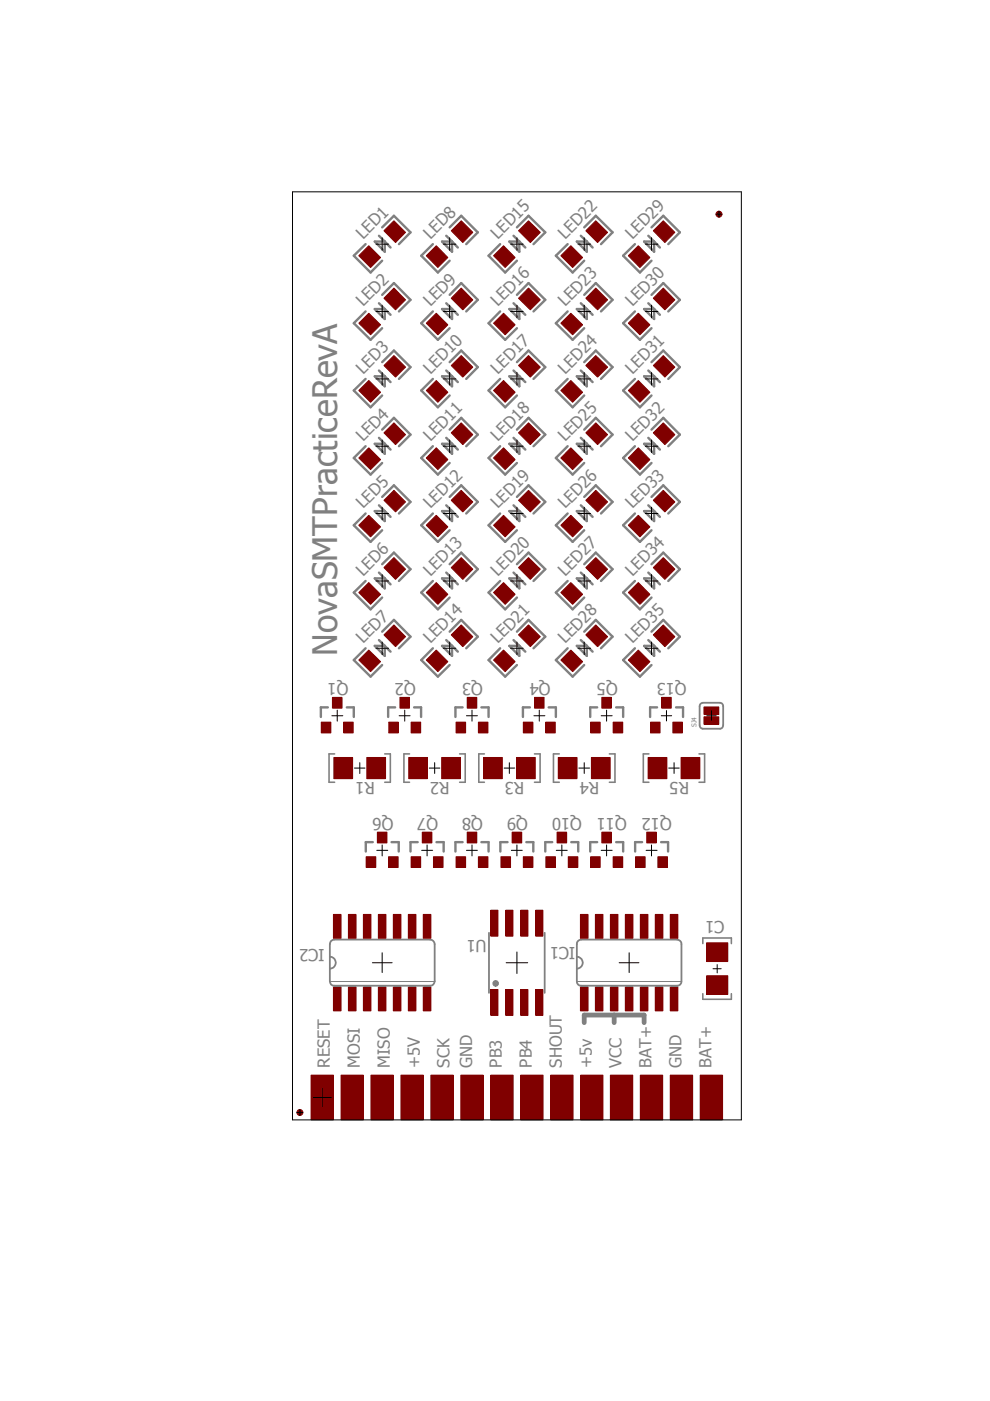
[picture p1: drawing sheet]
<svg xmlns="http://www.w3.org/2000/svg" width="210mm" height="297mm" viewBox="0 0 210 297" stroke-linecap="round" stroke-linejoin="round" font-family="sans-serif">
<defs><g id="words">
<text font-size="7.2" fill="#808080" x="71.5" y="139.1" transform="rotate(-90 71.5 139.1)">NovaSMTPracticeRevA</text>
<g font-size="3.5" fill="#808080">
<text x="77" y="50.9" transform="rotate(-45 77 50.9)">LED1</text>
<text x="91.3" y="50.9" transform="rotate(-45 91.3 50.9)">LED8</text>
<text x="105.5" y="50.9" transform="rotate(-45 105.5 50.9)">LED15</text>
<text x="119.8" y="50.9" transform="rotate(-45 119.8 50.9)">LED22</text>
<text x="134.1" y="50.9" transform="rotate(-45 134.1 50.9)">LED29</text>
<text x="77" y="65.1" transform="rotate(-45 77 65.1)">LED2</text>
<text x="91.3" y="65.1" transform="rotate(-45 91.3 65.1)">LED9</text>
<text x="105.5" y="65.1" transform="rotate(-45 105.5 65.1)">LED16</text>
<text x="119.8" y="65.1" transform="rotate(-45 119.8 65.1)">LED23</text>
<text x="134.1" y="65.1" transform="rotate(-45 134.1 65.1)">LED30</text>
<text x="77" y="79.4" transform="rotate(-45 77 79.4)">LED3</text>
<text x="91.3" y="79.4" transform="rotate(-45 91.3 79.4)">LED10</text>
<text x="105.5" y="79.4" transform="rotate(-45 105.5 79.4)">LED17</text>
<text x="119.8" y="79.4" transform="rotate(-45 119.8 79.4)">LED24</text>
<text x="134.1" y="79.4" transform="rotate(-45 134.1 79.4)">LED31</text>
<text x="77" y="93.7" transform="rotate(-45 77 93.7)">LED4</text>
<text x="91.3" y="93.7" transform="rotate(-45 91.3 93.7)">LED11</text>
<text x="105.5" y="93.7" transform="rotate(-45 105.5 93.7)">LED18</text>
<text x="119.8" y="93.7" transform="rotate(-45 119.8 93.7)">LED25</text>
<text x="134.1" y="93.7" transform="rotate(-45 134.1 93.7)">LED32</text>
<text x="77" y="108" transform="rotate(-45 77 108)">LED5</text>
<text x="91.3" y="108" transform="rotate(-45 91.3 108)">LED12</text>
<text x="105.5" y="108" transform="rotate(-45 105.5 108)">LED19</text>
<text x="119.8" y="108" transform="rotate(-45 119.8 108)">LED26</text>
<text x="134.1" y="108" transform="rotate(-45 134.1 108)">LED33</text>
<text x="77" y="122.3" transform="rotate(-45 77 122.3)">LED6</text>
<text x="91.3" y="122.3" transform="rotate(-45 91.3 122.3)">LED13</text>
<text x="105.5" y="122.3" transform="rotate(-45 105.5 122.3)">LED20</text>
<text x="119.8" y="122.3" transform="rotate(-45 119.8 122.3)">LED27</text>
<text x="134.1" y="122.3" transform="rotate(-45 134.1 122.3)">LED34</text>
<text x="77" y="136.6" transform="rotate(-45 77 136.6)">LED7</text>
<text x="91.3" y="136.6" transform="rotate(-45 91.3 136.6)">LED14</text>
<text x="105.5" y="136.6" transform="rotate(-45 105.5 136.6)">LED21</text>
<text x="119.8" y="136.6" transform="rotate(-45 119.8 136.6)">LED28</text>
<text x="134.1" y="136.6" transform="rotate(-45 134.1 136.6)">LED35</text>
<text x="73.9" y="144.8" transform="rotate(-180 73.9 144.8)">Q1</text>
<text x="88.1" y="144.8" transform="rotate(-180 88.1 144.8)">Q2</text>
<text x="102.4" y="144.8" transform="rotate(-180 102.4 144.8)">Q3</text>
<text x="116.7" y="144.8" transform="rotate(-180 116.7 144.8)">Q4</text>
<text x="131" y="144.8" transform="rotate(-180 131 144.8)">Q5</text>
<text x="145.5" y="144.9" transform="rotate(-180 145.5 144.9)">Q13</text>
<text x="79.5" y="165.7" transform="rotate(-180 79.5 165.7)">R1</text>
<text x="95.3" y="165.7" transform="rotate(-180 95.3 165.7)">R2</text>
<text x="111.2" y="165.7" transform="rotate(-180 111.2 165.7)">R3</text>
<text x="127" y="165.7" transform="rotate(-180 127 165.7)">R4</text>
<text x="146.1" y="165.7" transform="rotate(-180 146.1 165.7)">R5</text>
<text x="83.4" y="173.3" transform="rotate(-180 83.4 173.3)">Q6</text>
<text x="92.9" y="173.3" transform="rotate(-180 92.9 173.3)">Q7</text>
<text x="102.4" y="173.3" transform="rotate(-180 102.4 173.3)">Q8</text>
<text x="111.9" y="173.3" transform="rotate(-180 111.9 173.3)">Q9</text>
<text x="123.4" y="173.3" transform="rotate(-180 123.4 173.3)">Q10</text>
<text x="132.9" y="173.3" transform="rotate(-180 132.9 173.3)">Q11</text>
<text x="142.4" y="173.3" transform="rotate(-180 142.4 173.3)">Q12</text>
<text x="153.6" y="195.2" transform="rotate(-180 153.6 195.2)">C1</text>
<text x="68.8" y="201.1" transform="rotate(-180 68.8 201.1)">IC2</text>
<text x="103.2" y="199.3" transform="rotate(-180 103.2 199.3)">U1</text>
<text x="122" y="200.7" transform="rotate(-180 122 200.7)">IC1</text>
<text x="69.9" y="226.3" transform="rotate(-90 69.9 226.3)">RESET</text>
<text x="76.3" y="226.3" transform="rotate(-90 76.3 226.3)">MOSI</text>
<text x="82.6" y="226.3" transform="rotate(-90 82.6 226.3)">MISO</text>
<text x="89" y="226.3" transform="rotate(-90 89 226.3)">+5V</text>
<text x="95.3" y="226.3" transform="rotate(-90 95.3 226.3)">SCK</text>
<text x="100.1" y="226.3" transform="rotate(-90 100.1 226.3)">GND</text>
<text x="106.4" y="226.3" transform="rotate(-90 106.4 226.3)">PB3</text>
<text x="112.8" y="226.3" transform="rotate(-90 112.8 226.3)">PB4</text>
<text x="119.1" y="226.3" transform="rotate(-90 119.1 226.3)">SHOUT</text>
<text x="125.5" y="226.3" transform="rotate(-90 125.5 226.3)">+5v</text>
<text x="131.8" y="226.3" transform="rotate(-90 131.8 226.3)">VCC</text>
<text x="138.1" y="226.3" transform="rotate(-90 138.1 226.3)">BAT+</text>
<text x="144.5" y="226.3" transform="rotate(-90 144.5 226.3)">GND</text>
<text x="150.8" y="226.3" transform="rotate(-90 150.8 226.3)">BAT+</text>
</g>
<text font-size="1.4" fill="#808080" x="147.7" y="154.1" transform="rotate(-90 147.7 154.1)">SJ4</text>
</g></defs>
<path d="M104.1 209.8h1.5v5.5h-1.5z" fill-rule="evenodd" fill="#800000"/>
<path d="M104.1 209.8h1.5v5.5h-1.5z" fill="none" stroke="#800000" stroke-width=".21"/>
<path d="M107.2 209.8h1.6v5.5h-1.6z" fill-rule="evenodd" fill="#800000"/>
<path d="M107.2 209.8h1.6v5.5h-1.6z" fill="none" stroke="#800000" stroke-width=".21"/>
<path d="M110.4 209.8h1.5v5.5h-1.5z" fill-rule="evenodd" fill="#800000"/>
<path d="M110.4 209.8h1.5v5.5h-1.5z" fill="none" stroke="#800000" stroke-width=".21"/>
<path d="M113.6 209.8h1.5v5.5h-1.5z" fill-rule="evenodd" fill="#800000"/>
<path d="M113.6 209.8h1.5v5.5h-1.5z" fill="none" stroke="#800000" stroke-width=".21"/>
<path d="M113.6 193h1.5v5.5h-1.5z" fill-rule="evenodd" fill="#800000"/>
<path d="M113.6 193h1.5v5.5h-1.5z" fill="none" stroke="#800000" stroke-width=".21"/>
<path d="M110.4 193h1.5v5.5h-1.5z" fill-rule="evenodd" fill="#800000"/>
<path d="M110.4 193h1.5v5.5h-1.5z" fill="none" stroke="#800000" stroke-width=".21"/>
<path d="M107.2 193h1.6v5.5h-1.6z" fill-rule="evenodd" fill="#800000"/>
<path d="M107.2 193h1.6v5.5h-1.6z" fill="none" stroke="#800000" stroke-width=".21"/>
<path d="M104.1 193h1.5v5.5h-1.5z" fill-rule="evenodd" fill="#800000"/>
<path d="M104.1 193h1.5v5.5h-1.5z" fill="none" stroke="#800000" stroke-width=".21"/>
<path d="M149.8 206.9h4.5v4h-4.5z" fill-rule="evenodd" fill="#800000"/>
<path d="M149.8 206.9h4.5v4h-4.5z" fill="none" stroke="#800000" stroke-width=".21"/>
<path d="M149.8 199.9h4.5v4h-4.5z" fill-rule="evenodd" fill="#800000"/>
<path d="M149.8 199.9h4.5v4h-4.5z" fill="none" stroke="#800000" stroke-width=".21"/>
<path d="M77.8 160.6h3.9v4.5h-3.9z" fill-rule="evenodd" fill="#800000"/>
<path d="M77.8 160.6h3.9v4.5h-3.9z" fill="none" stroke="#800000" stroke-width=".21"/>
<path d="M70.8 160.6h4v4.5h-4z" fill-rule="evenodd" fill="#800000"/>
<path d="M70.8 160.6h4v4.5h-4z" fill="none" stroke="#800000" stroke-width=".21"/>
<path d="M93.6 160.6h4v4.5h-4z" fill-rule="evenodd" fill="#800000"/>
<path d="M93.6 160.6h4v4.5h-4z" fill="none" stroke="#800000" stroke-width=".21"/>
<path d="M86.7 160.6h3.9v4.5h-3.9z" fill-rule="evenodd" fill="#800000"/>
<path d="M86.7 160.6h3.9v4.5h-3.9z" fill="none" stroke="#800000" stroke-width=".21"/>
<path d="M109.5 160.6h4v4.5h-4z" fill-rule="evenodd" fill="#800000"/>
<path d="M109.5 160.6h4v4.5h-4z" fill="none" stroke="#800000" stroke-width=".21"/>
<path d="M102.5 160.6h4v4.5h-4z" fill-rule="evenodd" fill="#800000"/>
<path d="M102.5 160.6h4v4.5h-4z" fill="none" stroke="#800000" stroke-width=".21"/>
<path d="M125.4 160.6h4v4.5h-4z" fill-rule="evenodd" fill="#800000"/>
<path d="M125.4 160.6h4v4.5h-4z" fill="none" stroke="#800000" stroke-width=".21"/>
<path d="M118.4 160.6h3.9v4.5h-3.9z" fill-rule="evenodd" fill="#800000"/>
<path d="M118.4 160.6h3.9v4.5h-3.9z" fill="none" stroke="#800000" stroke-width=".21"/>
<path d="M144.4 160.6h4v4.5h-4z" fill-rule="evenodd" fill="#800000"/>
<path d="M144.4 160.6h4v4.5h-4z" fill="none" stroke="#800000" stroke-width=".21"/>
<path d="M137.4 160.6h4v4.5h-4z" fill-rule="evenodd" fill="#800000"/>
<path d="M137.4 160.6h4v4.5h-4z" fill="none" stroke="#800000" stroke-width=".21"/>
<path d="M70.7 209.2h1.6v5.1h-1.6z" fill-rule="evenodd" fill="#800000"/>
<path d="M70.7 209.2h1.6v5.1h-1.6z" fill="none" stroke="#800000" stroke-width=".21"/>
<path d="M70.7 193.9h1.6v5.1h-1.6z" fill-rule="evenodd" fill="#800000"/>
<path d="M70.7 193.9h1.6v5.1h-1.6z" fill="none" stroke="#800000" stroke-width=".21"/>
<path d="M73.9 209.2h1.6v5.1h-1.6z" fill-rule="evenodd" fill="#800000"/>
<path d="M73.9 209.2h1.6v5.1h-1.6z" fill="none" stroke="#800000" stroke-width=".21"/>
<path d="M77 209.2h1.7v5.1h-1.7z" fill-rule="evenodd" fill="#800000"/>
<path d="M77 209.2h1.7v5.1h-1.7z" fill="none" stroke="#800000" stroke-width=".21"/>
<path d="M73.9 193.9h1.6v5.1h-1.6z" fill-rule="evenodd" fill="#800000"/>
<path d="M73.9 193.9h1.6v5.1h-1.6z" fill="none" stroke="#800000" stroke-width=".21"/>
<path d="M77 193.9h1.7v5.1h-1.7z" fill-rule="evenodd" fill="#800000"/>
<path d="M77 193.9h1.7v5.1h-1.7z" fill="none" stroke="#800000" stroke-width=".21"/>
<path d="M80.2 209.2h1.6v5.1h-1.6z" fill-rule="evenodd" fill="#800000"/>
<path d="M80.2 209.2h1.6v5.1h-1.6z" fill="none" stroke="#800000" stroke-width=".21"/>
<path d="M80.2 193.9h1.6v5.1h-1.6z" fill-rule="evenodd" fill="#800000"/>
<path d="M80.2 193.9h1.6v5.1h-1.6z" fill="none" stroke="#800000" stroke-width=".21"/>
<path d="M83.4 209.2h1.6v5.1h-1.6z" fill-rule="evenodd" fill="#800000"/>
<path d="M83.4 209.2h1.6v5.1h-1.6z" fill="none" stroke="#800000" stroke-width=".21"/>
<path d="M86.6 209.2h1.6v5.1h-1.6z" fill-rule="evenodd" fill="#800000"/>
<path d="M86.6 209.2h1.6v5.1h-1.6z" fill="none" stroke="#800000" stroke-width=".21"/>
<path d="M83.4 193.9h1.6v5.1h-1.6z" fill-rule="evenodd" fill="#800000"/>
<path d="M83.4 193.9h1.6v5.1h-1.6z" fill="none" stroke="#800000" stroke-width=".21"/>
<path d="M86.6 193.9h1.6v5.1h-1.6z" fill-rule="evenodd" fill="#800000"/>
<path d="M86.6 193.9h1.6v5.1h-1.6z" fill="none" stroke="#800000" stroke-width=".21"/>
<path d="M89.7 209.2h1.7v5.1h-1.7z" fill-rule="evenodd" fill="#800000"/>
<path d="M89.7 209.2h1.7v5.1h-1.7z" fill="none" stroke="#800000" stroke-width=".21"/>
<path d="M89.7 193.9h1.7v5.1h-1.7z" fill-rule="evenodd" fill="#800000"/>
<path d="M89.7 193.9h1.7v5.1h-1.7z" fill="none" stroke="#800000" stroke-width=".21"/>
<path d="M68.1 153.1h2v2.3h-2z" fill-rule="evenodd" fill="#800000"/>
<path d="M68.1 153.1h2v2.3h-2z" fill="none" stroke="#800000" stroke-width=".21"/>
<path d="M72.9 153.1h2v2.3h-2z" fill-rule="evenodd" fill="#800000"/>
<path d="M72.9 153.1h2v2.3h-2z" fill="none" stroke="#800000" stroke-width=".21"/>
<path d="M70.5 147.9h2v2.2h-2z" fill-rule="evenodd" fill="#800000"/>
<path d="M70.5 147.9h2v2.2h-2z" fill="none" stroke="#800000" stroke-width=".21"/>
<path d="M82.4 153.1h2.1v2.3h-2.1z" fill-rule="evenodd" fill="#800000"/>
<path d="M82.4 153.1h2.1v2.3h-2.1z" fill="none" stroke="#800000" stroke-width=".21"/>
<path d="M87.2 153.1h2v2.3h-2z" fill-rule="evenodd" fill="#800000"/>
<path d="M87.2 153.1h2v2.3h-2z" fill="none" stroke="#800000" stroke-width=".21"/>
<path d="M84.8 147.9h2v2.2h-2z" fill-rule="evenodd" fill="#800000"/>
<path d="M84.8 147.9h2v2.2h-2z" fill="none" stroke="#800000" stroke-width=".21"/>
<path d="M96.7 153.1h2v2.3h-2z" fill-rule="evenodd" fill="#800000"/>
<path d="M96.7 153.1h2v2.3h-2z" fill="none" stroke="#800000" stroke-width=".21"/>
<path d="M101.4 153.1h2.1v2.3h-2.1z" fill-rule="evenodd" fill="#800000"/>
<path d="M101.4 153.1h2.1v2.3h-2.1z" fill="none" stroke="#800000" stroke-width=".21"/>
<path d="M99.1 147.9h2v2.2h-2z" fill-rule="evenodd" fill="#800000"/>
<path d="M99.1 147.9h2v2.2h-2z" fill="none" stroke="#800000" stroke-width=".21"/>
<path d="M111 153.1h2v2.3h-2z" fill-rule="evenodd" fill="#800000"/>
<path d="M111 153.1h2v2.3h-2z" fill="none" stroke="#800000" stroke-width=".21"/>
<path d="M115.7 153.1h2v2.3h-2z" fill-rule="evenodd" fill="#800000"/>
<path d="M115.7 153.1h2v2.3h-2z" fill="none" stroke="#800000" stroke-width=".21"/>
<path d="M113.3 147.9h2.1v2.2h-2.1z" fill-rule="evenodd" fill="#800000"/>
<path d="M113.3 147.9h2.1v2.2h-2.1z" fill="none" stroke="#800000" stroke-width=".21"/>
<path d="M125.2 153.1h2.1v2.3h-2.1z" fill-rule="evenodd" fill="#800000"/>
<path d="M125.2 153.1h2.1v2.3h-2.1z" fill="none" stroke="#800000" stroke-width=".21"/>
<path d="M130 153.1h2v2.3h-2z" fill-rule="evenodd" fill="#800000"/>
<path d="M130 153.1h2v2.3h-2z" fill="none" stroke="#800000" stroke-width=".21"/>
<path d="M127.6 147.9h2v2.2h-2z" fill-rule="evenodd" fill="#800000"/>
<path d="M127.6 147.9h2v2.2h-2z" fill="none" stroke="#800000" stroke-width=".21"/>
<path d="M123.1 209.2h1.6v5.1h-1.6z" fill-rule="evenodd" fill="#800000"/>
<path d="M123.1 209.2h1.6v5.1h-1.6z" fill="none" stroke="#800000" stroke-width=".21"/>
<path d="M123.1 193.9h1.6v5.1h-1.6z" fill-rule="evenodd" fill="#800000"/>
<path d="M123.1 193.9h1.6v5.1h-1.6z" fill="none" stroke="#800000" stroke-width=".21"/>
<path d="M126.2 209.2h1.6v5.1h-1.6z" fill-rule="evenodd" fill="#800000"/>
<path d="M126.2 209.2h1.6v5.1h-1.6z" fill="none" stroke="#800000" stroke-width=".21"/>
<path d="M129.4 209.2h1.6v5.1h-1.6z" fill-rule="evenodd" fill="#800000"/>
<path d="M129.4 209.2h1.6v5.1h-1.6z" fill="none" stroke="#800000" stroke-width=".21"/>
<path d="M126.2 193.9h1.6v5.1h-1.6z" fill-rule="evenodd" fill="#800000"/>
<path d="M126.2 193.9h1.6v5.1h-1.6z" fill="none" stroke="#800000" stroke-width=".21"/>
<path d="M129.4 193.9h1.6v5.1h-1.6z" fill-rule="evenodd" fill="#800000"/>
<path d="M129.4 193.9h1.6v5.1h-1.6z" fill="none" stroke="#800000" stroke-width=".21"/>
<path d="M132.6 209.2h1.6v5.1h-1.6z" fill-rule="evenodd" fill="#800000"/>
<path d="M132.6 209.2h1.6v5.1h-1.6z" fill="none" stroke="#800000" stroke-width=".21"/>
<path d="M132.6 193.9h1.6v5.1h-1.6z" fill-rule="evenodd" fill="#800000"/>
<path d="M132.6 193.9h1.6v5.1h-1.6z" fill="none" stroke="#800000" stroke-width=".21"/>
<path d="M135.8 209.2h1.6v5.1h-1.6z" fill-rule="evenodd" fill="#800000"/>
<path d="M135.8 209.2h1.6v5.1h-1.6z" fill="none" stroke="#800000" stroke-width=".21"/>
<path d="M138.9 209.2h1.6v5.1h-1.6z" fill-rule="evenodd" fill="#800000"/>
<path d="M138.9 209.2h1.6v5.1h-1.6z" fill="none" stroke="#800000" stroke-width=".21"/>
<path d="M135.8 193.9h1.6v5.1h-1.6z" fill-rule="evenodd" fill="#800000"/>
<path d="M135.8 193.9h1.6v5.1h-1.6z" fill="none" stroke="#800000" stroke-width=".21"/>
<path d="M138.9 193.9h1.6v5.1h-1.6z" fill-rule="evenodd" fill="#800000"/>
<path d="M138.9 193.9h1.6v5.1h-1.6z" fill="none" stroke="#800000" stroke-width=".21"/>
<path d="M142.1 209.2h1.6v5.1h-1.6z" fill-rule="evenodd" fill="#800000"/>
<path d="M142.1 209.2h1.6v5.1h-1.6z" fill="none" stroke="#800000" stroke-width=".21"/>
<path d="M142.1 193.9h1.6v5.1h-1.6z" fill-rule="evenodd" fill="#800000"/>
<path d="M142.1 193.9h1.6v5.1h-1.6z" fill="none" stroke="#800000" stroke-width=".21"/>
<path d="M66 228h4.7v9.4h-4.7z" fill-rule="evenodd" fill="#800000"/>
<path d="M66 228h4.7v9.4h-4.7z" fill="none" stroke="#800000" stroke-width=".21"/>
<path d="M72.3 228h4.7v9.4h-4.7z" fill-rule="evenodd" fill="#800000"/>
<path d="M72.3 228h4.7v9.4h-4.7z" fill="none" stroke="#800000" stroke-width=".21"/>
<path d="M78.7 228h4.7v9.4h-4.7z" fill-rule="evenodd" fill="#800000"/>
<path d="M78.7 228h4.7v9.4h-4.7z" fill="none" stroke="#800000" stroke-width=".21"/>
<path d="M85 228h4.7v9.4h-4.7z" fill-rule="evenodd" fill="#800000"/>
<path d="M85 228h4.7v9.4h-4.7z" fill="none" stroke="#800000" stroke-width=".21"/>
<path d="M91.4 228h4.7v9.4h-4.7z" fill-rule="evenodd" fill="#800000"/>
<path d="M91.4 228h4.7v9.4h-4.7z" fill="none" stroke="#800000" stroke-width=".21"/>
<path d="M97.7 228h4.7v9.4h-4.7z" fill-rule="evenodd" fill="#800000"/>
<path d="M97.7 228h4.7v9.4h-4.7z" fill="none" stroke="#800000" stroke-width=".21"/>
<path d="M104.1 228h4.7v9.4h-4.7z" fill-rule="evenodd" fill="#800000"/>
<path d="M104.1 228h4.7v9.4h-4.7z" fill="none" stroke="#800000" stroke-width=".21"/>
<path d="M110.4 228h4.7v9.4h-4.7z" fill-rule="evenodd" fill="#800000"/>
<path d="M110.4 228h4.7v9.4h-4.7z" fill="none" stroke="#800000" stroke-width=".21"/>
<path d="M116.8 228h4.7v9.4h-4.7z" fill-rule="evenodd" fill="#800000"/>
<path d="M116.8 228h4.7v9.4h-4.7z" fill="none" stroke="#800000" stroke-width=".21"/>
<path d="M123.1 228h4.7v9.4h-4.7z" fill-rule="evenodd" fill="#800000"/>
<path d="M123.1 228h4.7v9.4h-4.7z" fill="none" stroke="#800000" stroke-width=".21"/>
<path d="M129.4 228h4.8v9.4h-4.8z" fill-rule="evenodd" fill="#800000"/>
<path d="M129.4 228h4.8v9.4h-4.8z" fill="none" stroke="#800000" stroke-width=".21"/>
<path d="M135.8 228h4.7v9.4h-4.7z" fill-rule="evenodd" fill="#800000"/>
<path d="M135.8 228h4.7v9.4h-4.7z" fill="none" stroke="#800000" stroke-width=".21"/>
<path d="M142.1 228h4.8v9.4h-4.8z" fill-rule="evenodd" fill="#800000"/>
<path d="M142.1 228h4.8v9.4h-4.8z" fill="none" stroke="#800000" stroke-width=".21"/>
<path d="M148.5 228h4.7v9.4h-4.7z" fill-rule="evenodd" fill="#800000"/>
<path d="M148.5 228h4.7v9.4h-4.7z" fill="none" stroke="#800000" stroke-width=".21"/>
<circle cx="63.6" cy="235.9" r=".63" fill="#800000"/>
<circle cx="63.6" cy="235.9" r=".63" fill="none" stroke="#800000" stroke-width=".21"/>
<circle cx="152.4" cy="45.4" r=".63" fill="#800000"/>
<circle cx="152.4" cy="45.4" r=".63" fill="none" stroke="#800000" stroke-width=".21"/>
<path d="M133.2 54.2l2.1-2.1 2.5 2.5-2.1 2.1z" fill-rule="evenodd" fill="#800000"/>
<path d="M133.2 54.2l2.1-2.1 2.5 2.5-2.1 2.1z" fill="none" stroke="#800000" stroke-width=".21"/>
<path d="M138.5 48.9l2.1-2.1 2.5 2.5-2.1 2.1z" fill-rule="evenodd" fill="#800000"/>
<path d="M138.5 48.9l2.1-2.1 2.5 2.5-2.1 2.1z" fill="none" stroke="#800000" stroke-width=".21"/>
<path d="M133.2 68.5l2.1-2.1 2.5 2.5-2.1 2.1z" fill-rule="evenodd" fill="#800000"/>
<path d="M133.2 68.5l2.1-2.1 2.5 2.5-2.1 2.1z" fill="none" stroke="#800000" stroke-width=".21"/>
<path d="M140.6 61.1l2.5 2.5-2.1 2.1-2.5-2.5z" fill-rule="evenodd" fill="#800000"/>
<path d="M140.6 61.1l2.5 2.5-2.1 2.1-2.5-2.5z" fill="none" stroke="#800000" stroke-width=".21"/>
<path d="M133.2 82.8l2.1-2.1 2.5 2.5-2.1 2.1z" fill-rule="evenodd" fill="#800000"/>
<path d="M133.2 82.8l2.1-2.1 2.5 2.5-2.1 2.1z" fill="none" stroke="#800000" stroke-width=".21"/>
<path d="M138.5 77.5l2.1-2.1 2.5 2.4-2.1 2.2z" fill-rule="evenodd" fill="#800000"/>
<path d="M138.5 77.5l2.1-2.1 2.5 2.4-2.1 2.2z" fill="none" stroke="#800000" stroke-width=".21"/>
<path d="M135.3 94.9l2.5 2.5-2.1 2.2-2.5-2.5z" fill-rule="evenodd" fill="#800000"/>
<path d="M135.3 94.9l2.5 2.5-2.1 2.2-2.5-2.5z" fill="none" stroke="#800000" stroke-width=".21"/>
<path d="M138.5 91.8l2.1-2.1 2.5 2.4-2.1 2.2z" fill-rule="evenodd" fill="#800000"/>
<path d="M138.5 91.8l2.1-2.1 2.5 2.4-2.1 2.2z" fill="none" stroke="#800000" stroke-width=".21"/>
<path d="M133.2 111.4l2.1-2.1 2.5 2.4-2.1 2.1z" fill-rule="evenodd" fill="#800000"/>
<path d="M133.2 111.4l2.1-2.1 2.5 2.4-2.1 2.1z" fill="none" stroke="#800000" stroke-width=".21"/>
<path d="M138.5 106.1l2.1-2.1 2.5 2.4-2.1 2.1z" fill-rule="evenodd" fill="#800000"/>
<path d="M138.5 106.1l2.1-2.1 2.5 2.4-2.1 2.1z" fill="none" stroke="#800000" stroke-width=".21"/>
<path d="M133.2 125.6l2.1-2.1 2.5 2.5-2.1 2.1z" fill-rule="evenodd" fill="#800000"/>
<path d="M133.2 125.6l2.1-2.1 2.5 2.5-2.1 2.1z" fill="none" stroke="#800000" stroke-width=".21"/>
<path d="M138.5 120.3l2.1-2.1 2.5 2.5-2.1 2.1z" fill-rule="evenodd" fill="#800000"/>
<path d="M138.5 120.3l2.1-2.1 2.5 2.5-2.1 2.1z" fill="none" stroke="#800000" stroke-width=".21"/>
<path d="M133.2 139.9l2.1-2.1 2.5 2.5-2.1 2.1z" fill-rule="evenodd" fill="#800000"/>
<path d="M133.2 139.9l2.1-2.1 2.5 2.5-2.1 2.1z" fill="none" stroke="#800000" stroke-width=".21"/>
<path d="M138.5 134.6l2.1-2.1 2.5 2.5-2.1 2.1z" fill-rule="evenodd" fill="#800000"/>
<path d="M138.5 134.6l2.1-2.1 2.5 2.5-2.1 2.1z" fill="none" stroke="#800000" stroke-width=".21"/>
<path d="M118.9 54.2l2.1-2.1 2.5 2.5-2.1 2.1z" fill-rule="evenodd" fill="#800000"/>
<path d="M118.9 54.2l2.1-2.1 2.5 2.5-2.1 2.1z" fill="none" stroke="#800000" stroke-width=".21"/>
<path d="M124.2 48.9l2.1-2.1 2.5 2.5-2.1 2.1z" fill-rule="evenodd" fill="#800000"/>
<path d="M124.2 48.9l2.1-2.1 2.5 2.5-2.1 2.1z" fill="none" stroke="#800000" stroke-width=".21"/>
<path d="M118.9 68.5l2.1-2.1 2.5 2.5-2.1 2.1z" fill-rule="evenodd" fill="#800000"/>
<path d="M118.9 68.5l2.1-2.1 2.5 2.5-2.1 2.1z" fill="none" stroke="#800000" stroke-width=".21"/>
<path d="M126.3 61.1l2.5 2.5-2.1 2.1-2.5-2.5z" fill-rule="evenodd" fill="#800000"/>
<path d="M126.3 61.1l2.5 2.5-2.1 2.1-2.5-2.5z" fill="none" stroke="#800000" stroke-width=".21"/>
<path d="M118.9 82.8l2.1-2.1 2.5 2.5-2.1 2.1z" fill-rule="evenodd" fill="#800000"/>
<path d="M118.9 82.8l2.1-2.1 2.5 2.5-2.1 2.1z" fill="none" stroke="#800000" stroke-width=".21"/>
<path d="M124.2 77.5l2.1-2.1 2.5 2.4-2.1 2.2z" fill-rule="evenodd" fill="#800000"/>
<path d="M124.2 77.5l2.1-2.1 2.5 2.4-2.1 2.2z" fill="none" stroke="#800000" stroke-width=".21"/>
<path d="M121 94.9l2.5 2.5-2.1 2.2-2.5-2.5z" fill-rule="evenodd" fill="#800000"/>
<path d="M121 94.9l2.5 2.5-2.1 2.2-2.5-2.5z" fill="none" stroke="#800000" stroke-width=".21"/>
<path d="M126.3 89.7l2.5 2.4-2.1 2.2-2.5-2.5z" fill-rule="evenodd" fill="#800000"/>
<path d="M126.3 89.7l2.5 2.4-2.1 2.2-2.5-2.5z" fill="none" stroke="#800000" stroke-width=".21"/>
<path d="M118.9 111.4l2.1-2.1 2.5 2.4-2.1 2.1z" fill-rule="evenodd" fill="#800000"/>
<path d="M118.9 111.4l2.1-2.1 2.5 2.4-2.1 2.1z" fill="none" stroke="#800000" stroke-width=".21"/>
<path d="M126.3 104l2.5 2.4-2.1 2.1-2.5-2.4z" fill-rule="evenodd" fill="#800000"/>
<path d="M126.3 104l2.5 2.4-2.1 2.1-2.5-2.4z" fill="none" stroke="#800000" stroke-width=".21"/>
<path d="M118.9 125.6l2.1-2.1 2.5 2.5-2.1 2.1z" fill-rule="evenodd" fill="#800000"/>
<path d="M118.9 125.6l2.1-2.1 2.5 2.5-2.1 2.1z" fill="none" stroke="#800000" stroke-width=".21"/>
<path d="M126.3 118.2l2.5 2.5-2.1 2.1-2.5-2.5z" fill-rule="evenodd" fill="#800000"/>
<path d="M126.3 118.2l2.5 2.5-2.1 2.1-2.5-2.5z" fill="none" stroke="#800000" stroke-width=".21"/>
<path d="M118.9 139.9l2.1-2.1 2.5 2.5-2.1 2.1z" fill-rule="evenodd" fill="#800000"/>
<path d="M118.9 139.9l2.1-2.1 2.5 2.5-2.1 2.1z" fill="none" stroke="#800000" stroke-width=".21"/>
<path d="M124.2 134.6l2.1-2.1 2.5 2.5-2.1 2.1z" fill-rule="evenodd" fill="#800000"/>
<path d="M124.2 134.6l2.1-2.1 2.5 2.5-2.1 2.1z" fill="none" stroke="#800000" stroke-width=".21"/>
<path d="M104.6 54.2l2.2-2.1 2.4 2.5-2.1 2.1z" fill-rule="evenodd" fill="#800000"/>
<path d="M104.6 54.2l2.2-2.1 2.4 2.5-2.1 2.1z" fill="none" stroke="#800000" stroke-width=".21"/>
<path d="M109.9 48.9l2.2-2.1 2.5 2.5-2.2 2.1z" fill-rule="evenodd" fill="#800000"/>
<path d="M109.9 48.9l2.2-2.1 2.5 2.5-2.2 2.1z" fill="none" stroke="#800000" stroke-width=".21"/>
<path d="M104.6 68.5l2.2-2.1 2.4 2.5-2.1 2.1z" fill-rule="evenodd" fill="#800000"/>
<path d="M104.6 68.5l2.2-2.1 2.4 2.5-2.1 2.1z" fill="none" stroke="#800000" stroke-width=".21"/>
<path d="M112.1 61.1l2.5 2.5-2.2 2.1-2.5-2.5z" fill-rule="evenodd" fill="#800000"/>
<path d="M112.1 61.1l2.5 2.5-2.2 2.1-2.5-2.5z" fill="none" stroke="#800000" stroke-width=".21"/>
<path d="M104.6 82.8l2.2-2.1 2.4 2.5-2.1 2.1z" fill-rule="evenodd" fill="#800000"/>
<path d="M104.6 82.8l2.2-2.1 2.4 2.5-2.1 2.1z" fill="none" stroke="#800000" stroke-width=".21"/>
<path d="M109.9 77.5l2.2-2.1 2.5 2.4-2.2 2.2z" fill-rule="evenodd" fill="#800000"/>
<path d="M109.9 77.5l2.2-2.1 2.5 2.4-2.2 2.2z" fill="none" stroke="#800000" stroke-width=".21"/>
<path d="M106.8 94.9l2.4 2.5-2.1 2.2-2.5-2.5z" fill-rule="evenodd" fill="#800000"/>
<path d="M106.8 94.9l2.4 2.5-2.1 2.2-2.5-2.5z" fill="none" stroke="#800000" stroke-width=".21"/>
<path d="M112.1 89.7l2.5 2.4-2.2 2.2-2.5-2.5z" fill-rule="evenodd" fill="#800000"/>
<path d="M112.1 89.7l2.5 2.4-2.2 2.2-2.5-2.5z" fill="none" stroke="#800000" stroke-width=".21"/>
<path d="M104.6 111.4l2.2-2.1 2.4 2.4-2.1 2.1z" fill-rule="evenodd" fill="#800000"/>
<path d="M104.6 111.4l2.2-2.1 2.4 2.4-2.1 2.1z" fill="none" stroke="#800000" stroke-width=".21"/>
<path d="M112.1 104l2.5 2.4-2.2 2.1-2.5-2.4z" fill-rule="evenodd" fill="#800000"/>
<path d="M112.1 104l2.5 2.4-2.2 2.1-2.5-2.4z" fill="none" stroke="#800000" stroke-width=".21"/>
<path d="M104.6 125.6l2.2-2.1 2.4 2.5-2.1 2.1z" fill-rule="evenodd" fill="#800000"/>
<path d="M104.6 125.6l2.2-2.1 2.4 2.5-2.1 2.1z" fill="none" stroke="#800000" stroke-width=".21"/>
<path d="M112.1 118.2l2.5 2.5-2.2 2.1-2.5-2.5z" fill-rule="evenodd" fill="#800000"/>
<path d="M112.1 118.2l2.5 2.5-2.2 2.1-2.5-2.5z" fill="none" stroke="#800000" stroke-width=".21"/>
<path d="M104.6 139.9l2.2-2.1 2.4 2.5-2.1 2.1z" fill-rule="evenodd" fill="#800000"/>
<path d="M104.6 139.9l2.2-2.1 2.4 2.5-2.1 2.1z" fill="none" stroke="#800000" stroke-width=".21"/>
<path d="M112.1 132.5l2.5 2.5-2.2 2.1-2.5-2.5z" fill-rule="evenodd" fill="#800000"/>
<path d="M112.1 132.5l2.5 2.5-2.2 2.1-2.5-2.5z" fill="none" stroke="#800000" stroke-width=".21"/>
<path d="M90.4 54.2l2.1-2.1 2.5 2.5-2.2 2.1z" fill-rule="evenodd" fill="#800000"/>
<path d="M90.4 54.2l2.1-2.1 2.5 2.5-2.2 2.1z" fill="none" stroke="#800000" stroke-width=".21"/>
<path d="M95.7 48.9l2.1-2.1 2.4 2.5-2.1 2.1z" fill-rule="evenodd" fill="#800000"/>
<path d="M95.7 48.9l2.1-2.1 2.4 2.5-2.1 2.1z" fill="none" stroke="#800000" stroke-width=".21"/>
<path d="M90.4 68.5l2.1-2.1 2.5 2.5-2.2 2.1z" fill-rule="evenodd" fill="#800000"/>
<path d="M90.4 68.5l2.1-2.1 2.5 2.5-2.2 2.1z" fill="none" stroke="#800000" stroke-width=".21"/>
<path d="M97.8 61.1l2.4 2.5-2.1 2.1-2.4-2.5z" fill-rule="evenodd" fill="#800000"/>
<path d="M97.8 61.1l2.4 2.5-2.1 2.1-2.4-2.5z" fill="none" stroke="#800000" stroke-width=".21"/>
<path d="M90.4 82.8l2.1-2.1 2.5 2.5-2.2 2.1z" fill-rule="evenodd" fill="#800000"/>
<path d="M90.4 82.8l2.1-2.1 2.5 2.5-2.2 2.1z" fill="none" stroke="#800000" stroke-width=".21"/>
<path d="M95.7 77.5l2.1-2.1 2.4 2.4-2.1 2.2z" fill-rule="evenodd" fill="#800000"/>
<path d="M95.7 77.5l2.1-2.1 2.4 2.4-2.1 2.2z" fill="none" stroke="#800000" stroke-width=".21"/>
<path d="M92.5 94.9l2.5 2.5-2.2 2.2-2.4-2.5z" fill-rule="evenodd" fill="#800000"/>
<path d="M92.5 94.9l2.5 2.5-2.2 2.2-2.4-2.5z" fill="none" stroke="#800000" stroke-width=".21"/>
<path d="M97.8 89.7l2.4 2.4-2.1 2.2-2.4-2.5z" fill-rule="evenodd" fill="#800000"/>
<path d="M97.8 89.7l2.4 2.4-2.1 2.2-2.4-2.5z" fill="none" stroke="#800000" stroke-width=".21"/>
<path d="M90.4 111.4l2.1-2.1 2.5 2.4-2.2 2.1z" fill-rule="evenodd" fill="#800000"/>
<path d="M90.4 111.4l2.1-2.1 2.5 2.4-2.2 2.1z" fill="none" stroke="#800000" stroke-width=".21"/>
<path d="M97.8 104l2.4 2.4-2.1 2.1-2.4-2.4z" fill-rule="evenodd" fill="#800000"/>
<path d="M97.8 104l2.4 2.4-2.1 2.1-2.4-2.4z" fill="none" stroke="#800000" stroke-width=".21"/>
<path d="M90.4 125.6l2.1-2.1 2.5 2.5-2.2 2.1z" fill-rule="evenodd" fill="#800000"/>
<path d="M90.4 125.6l2.1-2.1 2.5 2.5-2.2 2.1z" fill="none" stroke="#800000" stroke-width=".21"/>
<path d="M97.8 118.2l2.4 2.5-2.1 2.1-2.4-2.5z" fill-rule="evenodd" fill="#800000"/>
<path d="M97.8 118.2l2.4 2.5-2.1 2.1-2.4-2.5z" fill="none" stroke="#800000" stroke-width=".21"/>
<path d="M90.4 139.9l2.1-2.1 2.5 2.5-2.2 2.1z" fill-rule="evenodd" fill="#800000"/>
<path d="M90.4 139.9l2.1-2.1 2.5 2.5-2.2 2.1z" fill="none" stroke="#800000" stroke-width=".21"/>
<path d="M97.8 132.5l2.4 2.5-2.1 2.1-2.4-2.5z" fill-rule="evenodd" fill="#800000"/>
<path d="M97.8 132.5l2.4 2.5-2.1 2.1-2.4-2.5z" fill="none" stroke="#800000" stroke-width=".21"/>
<path d="M76.1 54.2l2.1-2.1 2.5 2.5-2.1 2.1z" fill-rule="evenodd" fill="#800000"/>
<path d="M76.1 54.2l2.1-2.1 2.5 2.5-2.1 2.1z" fill="none" stroke="#800000" stroke-width=".21"/>
<path d="M81.4 48.9l2.1-2.1 2.5 2.5-2.1 2.1z" fill-rule="evenodd" fill="#800000"/>
<path d="M81.4 48.9l2.1-2.1 2.5 2.5-2.1 2.1z" fill="none" stroke="#800000" stroke-width=".21"/>
<path d="M76.1 68.5l2.1-2.1 2.5 2.5-2.1 2.1z" fill-rule="evenodd" fill="#800000"/>
<path d="M76.1 68.5l2.1-2.1 2.5 2.5-2.1 2.1z" fill="none" stroke="#800000" stroke-width=".21"/>
<path d="M83.5 61.1l2.5 2.5-2.1 2.1-2.5-2.5z" fill-rule="evenodd" fill="#800000"/>
<path d="M83.5 61.1l2.5 2.5-2.1 2.1-2.5-2.5z" fill="none" stroke="#800000" stroke-width=".21"/>
<path d="M76.1 82.8l2.1-2.1 2.5 2.5-2.1 2.1z" fill-rule="evenodd" fill="#800000"/>
<path d="M76.1 82.8l2.1-2.1 2.5 2.5-2.1 2.1z" fill="none" stroke="#800000" stroke-width=".21"/>
<path d="M81.4 77.5l2.1-2.1 2.5 2.4-2.1 2.2z" fill-rule="evenodd" fill="#800000"/>
<path d="M81.4 77.5l2.1-2.1 2.5 2.4-2.1 2.2z" fill="none" stroke="#800000" stroke-width=".21"/>
<path d="M78.2 94.9l2.5 2.5-2.1 2.2-2.5-2.5z" fill-rule="evenodd" fill="#800000"/>
<path d="M78.2 94.9l2.5 2.5-2.1 2.2-2.5-2.5z" fill="none" stroke="#800000" stroke-width=".21"/>
<path d="M83.5 89.7l2.5 2.4-2.1 2.2-2.5-2.5z" fill-rule="evenodd" fill="#800000"/>
<path d="M83.5 89.7l2.5 2.4-2.1 2.2-2.5-2.5z" fill="none" stroke="#800000" stroke-width=".21"/>
<path d="M76.1 111.4l2.1-2.1 2.5 2.4-2.1 2.1z" fill-rule="evenodd" fill="#800000"/>
<path d="M76.1 111.4l2.1-2.1 2.5 2.4-2.1 2.1z" fill="none" stroke="#800000" stroke-width=".21"/>
<path d="M83.5 104l2.5 2.4-2.1 2.1-2.5-2.4z" fill-rule="evenodd" fill="#800000"/>
<path d="M83.5 104l2.5 2.4-2.1 2.1-2.5-2.4z" fill="none" stroke="#800000" stroke-width=".21"/>
<path d="M76.1 125.6l2.1-2.1 2.5 2.5-2.1 2.1z" fill-rule="evenodd" fill="#800000"/>
<path d="M76.1 125.6l2.1-2.1 2.5 2.5-2.1 2.1z" fill="none" stroke="#800000" stroke-width=".21"/>
<path d="M83.5 118.2l2.5 2.5-2.1 2.1-2.5-2.5z" fill-rule="evenodd" fill="#800000"/>
<path d="M83.5 118.2l2.5 2.5-2.1 2.1-2.5-2.5z" fill="none" stroke="#800000" stroke-width=".21"/>
<path d="M76.1 139.9l2.1-2.1 2.5 2.5-2.1 2.1z" fill-rule="evenodd" fill="#800000"/>
<path d="M76.1 139.9l2.1-2.1 2.5 2.5-2.1 2.1z" fill="none" stroke="#800000" stroke-width=".21"/>
<path d="M83.5 132.5l2.5 2.5-2.1 2.1-2.5-2.5z" fill-rule="evenodd" fill="#800000"/>
<path d="M83.5 132.5l2.5 2.5-2.1 2.1-2.5-2.5z" fill="none" stroke="#800000" stroke-width=".21"/>
<path d="M80 176.4h2v2.3h-2z" fill-rule="evenodd" fill="#800000"/>
<path d="M80 176.4h2v2.3h-2z" fill="none" stroke="#800000" stroke-width=".21"/>
<path d="M82.4 181.6h2v2.3h-2z" fill-rule="evenodd" fill="#800000"/>
<path d="M82.4 181.6h2v2.3h-2z" fill="none" stroke="#800000" stroke-width=".21"/>
<path d="M77.6 181.6h2.1v2.3h-2.1z" fill-rule="evenodd" fill="#800000"/>
<path d="M77.6 181.6h2.1v2.3h-2.1z" fill="none" stroke="#800000" stroke-width=".21"/>
<path d="M89.5 176.4h2.1v2.3h-2.1z" fill-rule="evenodd" fill="#800000"/>
<path d="M89.5 176.4h2.1v2.3h-2.1z" fill="none" stroke="#800000" stroke-width=".21"/>
<path d="M91.9 181.6h2v2.3h-2z" fill-rule="evenodd" fill="#800000"/>
<path d="M91.9 181.6h2v2.3h-2z" fill="none" stroke="#800000" stroke-width=".21"/>
<path d="M87.2 181.6h2v2.3h-2z" fill-rule="evenodd" fill="#800000"/>
<path d="M87.2 181.6h2v2.3h-2z" fill="none" stroke="#800000" stroke-width=".21"/>
<path d="M99.1 176.4h2v2.3h-2z" fill-rule="evenodd" fill="#800000"/>
<path d="M99.1 176.4h2v2.3h-2z" fill="none" stroke="#800000" stroke-width=".21"/>
<path d="M101.4 181.6h2.1v2.3h-2.1z" fill-rule="evenodd" fill="#800000"/>
<path d="M101.4 181.6h2.1v2.3h-2.1z" fill="none" stroke="#800000" stroke-width=".21"/>
<path d="M96.7 181.6h2v2.3h-2z" fill-rule="evenodd" fill="#800000"/>
<path d="M96.7 181.6h2v2.3h-2z" fill="none" stroke="#800000" stroke-width=".21"/>
<path d="M108.6 176.4h2v2.3h-2z" fill-rule="evenodd" fill="#800000"/>
<path d="M108.6 176.4h2v2.3h-2z" fill="none" stroke="#800000" stroke-width=".21"/>
<path d="M111 181.6h2v2.3h-2z" fill-rule="evenodd" fill="#800000"/>
<path d="M111 181.6h2v2.3h-2z" fill="none" stroke="#800000" stroke-width=".21"/>
<path d="M106.2 181.6h2v2.3h-2z" fill-rule="evenodd" fill="#800000"/>
<path d="M106.2 181.6h2v2.3h-2z" fill="none" stroke="#800000" stroke-width=".21"/>
<path d="M118.1 176.4h2v2.3h-2z" fill-rule="evenodd" fill="#800000"/>
<path d="M118.1 176.4h2v2.3h-2z" fill="none" stroke="#800000" stroke-width=".21"/>
<path d="M120.5 181.6h2v2.3h-2z" fill-rule="evenodd" fill="#800000"/>
<path d="M120.5 181.6h2v2.3h-2z" fill="none" stroke="#800000" stroke-width=".21"/>
<path d="M115.7 181.6h2.1v2.3h-2.1z" fill-rule="evenodd" fill="#800000"/>
<path d="M115.7 181.6h2.1v2.3h-2.1z" fill="none" stroke="#800000" stroke-width=".21"/>
<path d="M127.6 176.4h2v2.3h-2z" fill-rule="evenodd" fill="#800000"/>
<path d="M127.6 176.4h2v2.3h-2z" fill="none" stroke="#800000" stroke-width=".21"/>
<path d="M130 181.6h2v2.3h-2z" fill-rule="evenodd" fill="#800000"/>
<path d="M130 181.6h2v2.3h-2z" fill="none" stroke="#800000" stroke-width=".21"/>
<path d="M125.2 181.6h2.1v2.3h-2.1z" fill-rule="evenodd" fill="#800000"/>
<path d="M125.2 181.6h2.1v2.3h-2.1z" fill="none" stroke="#800000" stroke-width=".21"/>
<path d="M137.1 176.4h2v2.3h-2z" fill-rule="evenodd" fill="#800000"/>
<path d="M137.1 176.4h2v2.3h-2z" fill="none" stroke="#800000" stroke-width=".21"/>
<path d="M139.5 181.6h2v2.3h-2z" fill-rule="evenodd" fill="#800000"/>
<path d="M139.5 181.6h2v2.3h-2z" fill="none" stroke="#800000" stroke-width=".21"/>
<path d="M134.7 181.6h2.1v2.3h-2.1z" fill-rule="evenodd" fill="#800000"/>
<path d="M134.7 181.6h2.1v2.3h-2.1z" fill="none" stroke="#800000" stroke-width=".21"/>
<path d="M137.9 153.1h2.1v2.3h-2.1z" fill-rule="evenodd" fill="#800000"/>
<path d="M137.9 153.1h2.1v2.3h-2.1z" fill="none" stroke="#800000" stroke-width=".21"/>
<path d="M142.7 153.1h2v2.3h-2z" fill-rule="evenodd" fill="#800000"/>
<path d="M142.7 153.1h2v2.3h-2z" fill="none" stroke="#800000" stroke-width=".21"/>
<path d="M140.3 147.9h2v2.2h-2z" fill-rule="evenodd" fill="#800000"/>
<path d="M140.3 147.9h2v2.2h-2z" fill="none" stroke="#800000" stroke-width=".21"/>
<path d="M149.3 152h3.1v1.6h-3.1z" fill-rule="evenodd" fill="#800000"/>
<path d="M149.3 152h3.1v1.6h-3.1z" fill="none" stroke="#800000" stroke-width=".21"/>
<path d="M149.3 149.9h3.1v1.6h-3.1z" fill-rule="evenodd" fill="#800000"/>
<path d="M149.3 149.9h3.1v1.6h-3.1z" fill="none" stroke="#800000" stroke-width=".21"/>
<path d="M103.7 197.8v12.7M115.5 197.8v12.7" fill="none" stroke="#808080" stroke-width=".38"/>
<path d="M104.7 208l.4-.1 .4 .1 .2 .3v.4l-.2 .3-.4 .1-.1-.7h.2l-.1 .7-.4-.1-.2-.3v-.4z" fill-rule="evenodd" fill="#808080"/>
<path d="M69.9 208.1h22.3M104.7 208l.4-.1 .4 .1 .2 .3v.4l-.2 .3-.4 .1-.1-.7h.2l-.1 .7-.4-.1-.2-.3v-.4zM122.3 208.1h22.2" fill="none" stroke="#808080" stroke-width=".21"/>
<path d="M71 159.8h-1.2v6.1h1.2M81.6 159.8h1.2v6.1h-1.2M86.8 159.8h-1.2v6.1h1.2M97.5 159.8h1.1v6.1h-1.1M102.7 159.8h-1.2v6.1h1.2M113.3 159.8h1.2v6.1h-1.2M118.6 159.8h-1.3v6.1h1.3M129.2 159.8h1.2v6.1h-1.2M137.6 159.8h-1.2v6.1h1.2M148.2 159.8h1.2v6.1h-1.2M149 200.1v-1.2h6.1v1.2M149 210.7v1.2h6.1v-1.2" fill="none" stroke="#808080" stroke-width=".34"/>
<path d="M148.5 149.3l.5-.3h3.7a.73 .73 0 0 1 .6 .7v4a.73 .73 0 0 1-.6 .8h-3.7a.73 .73 0 0 1-.7-.8v-4zM70.2 199.5l.7-.3h20.3a1.01 1.01 0 0 1 1 1v7.9a.94 .94 0 0 1-1 .9h-20.3a.87 .87 0 0 1-1-.9v-7.9zM122.6 199.5l.6-.3h20.4a.94 .94 0 0 1 .9 1v7.9a.87 .87 0 0 1-.9 .9h-20.4a.87 .87 0 0 1-.9-.9v-7.9zM69.9 202.9a1.27 1.27 0 0 1 1.3 1.2 1.27 1.27 0 0 1-1.3 1.3M122.3 202.9a1.27 1.27 0 0 1 1.3 1.2 1.27 1.27 0 0 1-1.3 1.3" fill="none" stroke="#808080" stroke-width=".38"/>
<g fill="none" stroke="#808080" stroke-width=".51">
<path d="M77.5 51.8l-2.5 2.4 3.6 3.6 2.4-2.5M79.5 51.2h2.1v2.2zM80.3 50l1.3 1.2M81 48.2l2.5-2.4 3.5 3.5-2.4 2.5M81.6 51.2l1.2 1.3M91.8 51.8l-2.5 2.4 3.5 3.6 2.5-2.5M93.7 51.2h2.1v2.2zM94.6 50l1.2 1.2M95.3 48.2l2.5-2.4 3.5 3.5-2.5 2.5M95.8 51.2l1.3 1.3M106 51.8l-2.4 2.4 3.5 3.6 2.5-2.5M108 51.2h2.1v2.2z"/>
<path d="M108.9 50l2.5 2.5M109.6 48.2l2.5-2.4 3.5 3.5-2.5 2.5M120.4 51.8l-2.5 2.4 3.5 3.6 2.5-2.5M122.3 51.2h2.1v2.2zM123.1 50l1.3 1.2M123.9 48.2l2.4-2.4 3.6 3.5-2.5 2.5M124.4 51.2l1.2 1.3M134.6 51.8l-2.5 2.4 3.6 3.6 2.4-2.5M136.6 51.2h2.1v2.2zM137.5 50l1.2 1.2M138.1 48.2l2.5-2.4 3.5 3.5-2.4 2.5M138.7 51.2l1.2 1.3"/>
<path d="M77.5 66l-2.5 2.5 3.6 3.5 2.4-2.4M79.5 65.5h2.1v2.1zM79.5 79.8h2.1v2.1zM80.3 64.3l2.5 2.4M80.3 78.6l2.5 2.4M81 62.5l2.5-2.5 3.5 3.6-2.4 2.4M81 76.8l2.5-2.5 3.5 3.5-2.4 2.5M91.8 66l-2.5 2.5 3.5 3.5 2.5-2.4M93.7 65.5h2.1v2.1zM93.7 79.8h2.1v2.1zM94.6 64.3l1.2 1.2M94.6 78.6l2.5 2.4"/>
<path d="M95.3 76.8l2.5-2.5 3.5 3.5-2.5 2.5M95.3 62.5l2.5-2.5 3.5 3.6-2.5 2.4M95.8 65.5l1.3 1.2M106 66l-2.4 2.5 3.5 3.5 2.5-2.4M108 65.5h2.1v2.1zM108 79.8h2.1v2.1zM108.9 64.3l1.2 1.2M108.9 78.6l1.2 1.2M109.6 76.8l2.5-2.5 3.5 3.5-2.5 2.5M109.6 62.5l2.5-2.5 3.5 3.6-2.5 2.4M110.1 65.5l1.3 1.2M110.1 79.8l1.3 1.2"/>
<path d="M120.4 66l-2.5 2.5 3.5 3.5 2.5-2.4M122.3 65.5h2.1v2.1zM122.3 79.8h2.1v2.1zM123.1 64.3l1.3 1.2M123.1 78.6l1.3 1.2M123.9 76.8l2.4-2.5 3.6 3.5-2.5 2.5M123.9 62.5l2.4-2.5 3.6 3.6-2.5 2.4M124.4 65.5l1.2 1.2M124.4 79.8l1.2 1.2M134.6 66l-2.5 2.5 3.6 3.5 2.4-2.4M136.6 65.5h2.1v2.1zM136.6 79.8h2.1v2.1z"/>
<path d="M137.5 64.3l2.4 2.4M137.5 78.6l2.4 2.4M138.1 62.5l2.5-2.5 3.5 3.6-2.4 2.4M138.1 76.8l2.5-2.5 3.5 3.5-2.4 2.5M77.5 94.6l-2.5 2.5 3.6 3.5 2.4-2.4M77.5 80.3l-2.5 2.5 3.6 3.5 2.4-2.4M79.5 94.1h2.1v2.1zM80.3 92.8l1.3 1.3M81 91.1l2.5-2.5 3.5 3.5-2.4 2.5M81.6 94.1l1.2 1.2M91.8 80.3l-2.5 2.5 3.5 3.5 2.5-2.4M91.8 94.6l-2.5 2.5 3.5 3.5 2.5-2.4"/>
<path d="M93.7 94.1h2.1v2.1zM94.6 92.8l1.2 1.3M95.3 91.1l2.5-2.5 3.5 3.5-2.5 2.5M95.8 94.1l1.3 1.2M106 80.3l-2.4 2.5 3.5 3.5 2.5-2.4M106 94.6l-2.4 2.5 3.5 3.5 2.5-2.4M108 94.1h2.1v2.1zM108.9 92.8l1.2 1.3M109.6 91.1l2.5-2.5 3.5 3.5-2.5 2.5M110.1 94.1l1.3 1.2M120.4 80.3l-2.5 2.5 3.5 3.5 2.5-2.4M120.4 94.6l-2.5 2.5 3.5 3.5 2.5-2.4"/>
<path d="M122.3 94.1h2.1v2.1zM123.1 92.8l2.5 2.5M123.9 91.1l2.4-2.5 3.6 3.5-2.5 2.5M134.6 80.3l-2.5 2.5 3.6 3.5 2.4-2.4M134.6 94.6l-2.5 2.5 3.6 3.5 2.4-2.4M136.6 94.1h2.1v2.1zM137.5 92.8l1.2 1.3M138.1 91.1l2.5-2.5 3.5 3.5-2.4 2.5M138.7 94.1l1.2 1.2M77.5 108.9l-2.5 2.5 3.6 3.5 2.4-2.5M79.5 108.4h2.1v2.1zM80.3 107.1l2.5 2.5"/>
<path d="M81 105.4l2.5-2.5 3.5 3.5-2.4 2.5M81 119.6l2.5-2.4 3.5 3.5-2.4 2.5M91.8 108.9l-2.5 2.5 3.5 3.5 2.5-2.5M93.7 108.4h2.1v2.1zM94.6 107.1l2.5 2.5M95.3 105.4l2.5-2.5 3.5 3.5-2.5 2.5M95.3 119.6l2.5-2.4 3.5 3.5-2.5 2.5M106 108.9l-2.4 2.5 3.5 3.5 2.5-2.5M108 108.4h2.1v2.1zM108.9 107.1l1.2 1.3M109.6 119.6l2.5-2.4 3.5 3.5-2.5 2.5M109.6 105.4l2.5-2.5 3.5 3.5-2.5 2.5"/>
<path d="M110.1 108.4l1.3 1.2M120.4 108.9l-2.5 2.5 3.5 3.5 2.5-2.5M122.3 108.4h2.1v2.1zM123.1 107.1l1.3 1.3M123.9 105.4l2.4-2.5 3.6 3.5-2.5 2.5M123.9 119.6l2.4-2.4 3.6 3.5-2.5 2.5M124.4 108.4l1.2 1.2M134.6 108.9l-2.5 2.5 3.6 3.5 2.4-2.5M136.6 108.4h2.1v2.1zM137.5 107.1l2.4 2.5M138.1 105.4l2.5-2.5 3.5 3.5-2.4 2.5M138.1 119.6l2.5-2.4 3.5 3.5-2.4 2.5"/>
<path d="M77.5 137.4l-2.5 2.5 3.6 3.6 2.4-2.5M77.5 123.2l-2.5 2.4 3.6 3.6 2.4-2.5M79.5 122.6h2.1v2.1zM79.5 136.9h2.1v2.2zM80.3 121.4l1.3 1.2M80.3 135.7l2.5 2.5M81 133.9l2.5-2.5 3.5 3.6-2.4 2.4M81.6 122.6l1.2 1.3M91.8 123.2l-2.5 2.4 3.5 3.6 2.5-2.5M91.8 137.4l-2.5 2.5 3.5 3.6 2.5-2.5M93.7 122.6h2.1v2.1zM93.7 136.9h2.1v2.2z"/>
<path d="M94.6 121.4l1.2 1.2M94.6 135.7l2.5 2.5M95.3 133.9l2.5-2.5 3.5 3.6-2.5 2.4M95.8 122.6l1.3 1.3M106 123.2l-2.4 2.4 3.5 3.6 2.5-2.5M106 137.4l-2.4 2.5 3.5 3.6 2.5-2.5M108 122.6h2.1v2.1zM108 136.9h2.1v2.2zM108.9 121.4l2.5 2.5M108.9 135.7l1.2 1.2M109.6 133.9l2.5-2.5 3.5 3.6-2.5 2.4M110.1 136.9l1.3 1.3"/>
<path d="M120.4 123.2l-2.5 2.4 3.5 3.6 2.5-2.5M120.4 137.4l-2.5 2.5 3.5 3.6 2.5-2.5M122.3 122.6h2.1v2.1zM122.3 136.9h2.1v2.2zM123.1 121.4l1.3 1.2M123.1 135.7l1.3 1.2M123.9 133.9l2.4-2.5 3.6 3.6-2.5 2.4M124.4 122.6l1.2 1.3M124.4 136.9l1.2 1.3M134.6 123.2l-2.5 2.4 3.6 3.6 2.4-2.5M134.6 137.4l-2.5 2.5 3.6 3.6 2.4-2.5M136.6 122.6h2.1v2.1z"/>
<path d="M136.6 136.9h2.1v2.2zM137.5 121.4l1.2 1.2M137.5 135.7l2.4 2.5M138.1 133.9l2.5-2.5 3.5 3.6-2.4 2.4M138.7 122.6l1.2 1.3M69.5 150h-1.5v2M73.5 150h1.5v2M83.8 150h-1.5v2M87.8 150h1.5v2M98.1 150h-1.5v2M102.1 150h1.5v2M112.4 150h-1.5v2"/>
<path d="M116.3 150h1.6v2M126.6 150h-1.5v2M130.6 150h1.5v2M139.3 150h-1.5v2M143.3 150h1.5v2M79 178.6h-1.4v1.9M83 178.6h1.5v1.9M88.6 178.6h-1.6v1.9M92.5 178.6h1.6v1.9M98.1 178.6h-1.5v1.9M102.1 178.6h1.5v1.9M107.6 178.6h-1.5v1.9"/>
<path d="M111.6 178.6h1.5v1.9M117.1 178.6h-1.5v1.9M121.1 178.6h1.5v1.9M126.6 178.6h-1.5v1.9M130.6 178.6h1.5v1.9M136.1 178.6h-1.4v1.9M140.2 178.6h1.4v1.9"/>
</g>
<path d="M123.9 216.8v-1.6h12.7v1.6M130.2 215.2v1.6" fill="none" stroke="#808080" stroke-width="1"/>
<g fill="none" stroke="#000" stroke-width=".21">
<path d="M62 40.7h95.2v196.7h-95.2zM79.7 51.8h2.7M81 50.4v2.7M94 51.8h2.6M95.3 50.4v2.7M108.2 51.8h2.7M109.6 50.4v2.7M122.6 51.8h2.6M123.9 50.4v2.7M136.8 51.8h2.7M138.1 50.4v2.7M151.8 45.4h1.3"/>
<path d="M152.4 44.8v1.2M79.7 66h2.7M81 64.7v2.7M81 79v2.7M94 66h2.6M95.3 64.7v2.7M95.3 79v2.7M108.2 66h2.7M109.6 64.7v2.7M109.6 79v2.7M122.6 66h2.6M123.9 64.7v2.7"/>
<path d="M123.9 79v2.7M136.8 66h2.7M138.1 64.7v2.7M138.1 79v2.7M79.7 80.3h2.7M79.7 94.6h2.7M81 93.3v2.7M94 80.3h2.6M94 94.6h2.6M95.3 93.3v2.7M108.2 80.3h2.7M108.2 94.6h2.7"/>
<path d="M109.6 93.3v2.7M122.6 80.3h2.6M122.6 94.6h2.6M123.9 93.3v2.7M136.8 80.3h2.7M136.8 94.6h2.7M138.1 93.3v2.7M79.7 108.9h2.7M81 107.6v2.6M94 108.9h2.6M95.3 107.6v2.6M108.2 108.9h2.7"/>
<path d="M109.6 107.6v2.6M122.6 108.9h2.6M123.9 107.6v2.6M136.8 108.9h2.7M138.1 107.6v2.6M79.7 123.2h2.7M79.7 137.4h2.7M81 121.8v2.7M81 136.1v2.7M94 123.2h2.6M94 137.4h2.6M95.3 121.8v2.7"/>
<path d="M95.3 136.1v2.7M108.2 123.2h2.7M108.2 137.4h2.7M109.6 121.8v2.7M109.6 136.1v2.7M122.6 123.2h2.6M122.6 137.4h2.6M123.9 121.8v2.7M123.9 136.1v2.7M136.8 123.2h2.7M136.8 137.4h2.7M138.1 121.8v2.7"/>
<path d="M138.1 136.1v2.7M70.4 151.8h2.3M71.5 150.6v2.3M84.6 151.8h2.4M85.8 150.6v2.3M98.9 151.8h2.3M100.1 150.6v2.3M113.2 151.8h2.3M114.3 150.6v2.3M127.5 151.8h2.3M128.6 150.6v2.3M140.2 151.8h2.2"/>
<path d="M141.3 150.7v2.2M149.9 151.8h1.9M150.8 150.7v2M75.1 162.8h2.3M76.3 161.7v2.3M81 179.1v2.4M90.6 179.1v2.4M91 162.8h2.3M92.2 161.7v2.3M100.1 179.1v2.4M106.9 162.8h2.2M108 161.7v2.3"/>
<path d="M109.6 179.1v2.4M119.1 179.1v2.4M122.7 162.8h2.3M123.9 161.7v2.3M128.6 179.1v2.4M138.1 179.1v2.4M141.8 162.8h2.2M142.9 161.7v2.3M79.9 180.3h2.3M89.4 180.3h2.3M98.9 180.3h2.3M108.4 180.3h2.3"/>
<path d="M117.9 180.3h2.4M127.5 180.3h2.3M137 180.3h2.3M79 204.1h4.1M81 202v4.2M107.3 204.1h4.6M109.6 201.8v4.6M131.3 204.1h4.2M133.4 202v4.2M151.2 205.4h1.7M152.1 204.5v1.8M62.9 235.9h1.3"/>
<path d="M63.6 235.2v1.3M66.4 232.7h3.9M68.3 230.7v3.9"/>
</g>
<use href="#words"/>
</svg>
